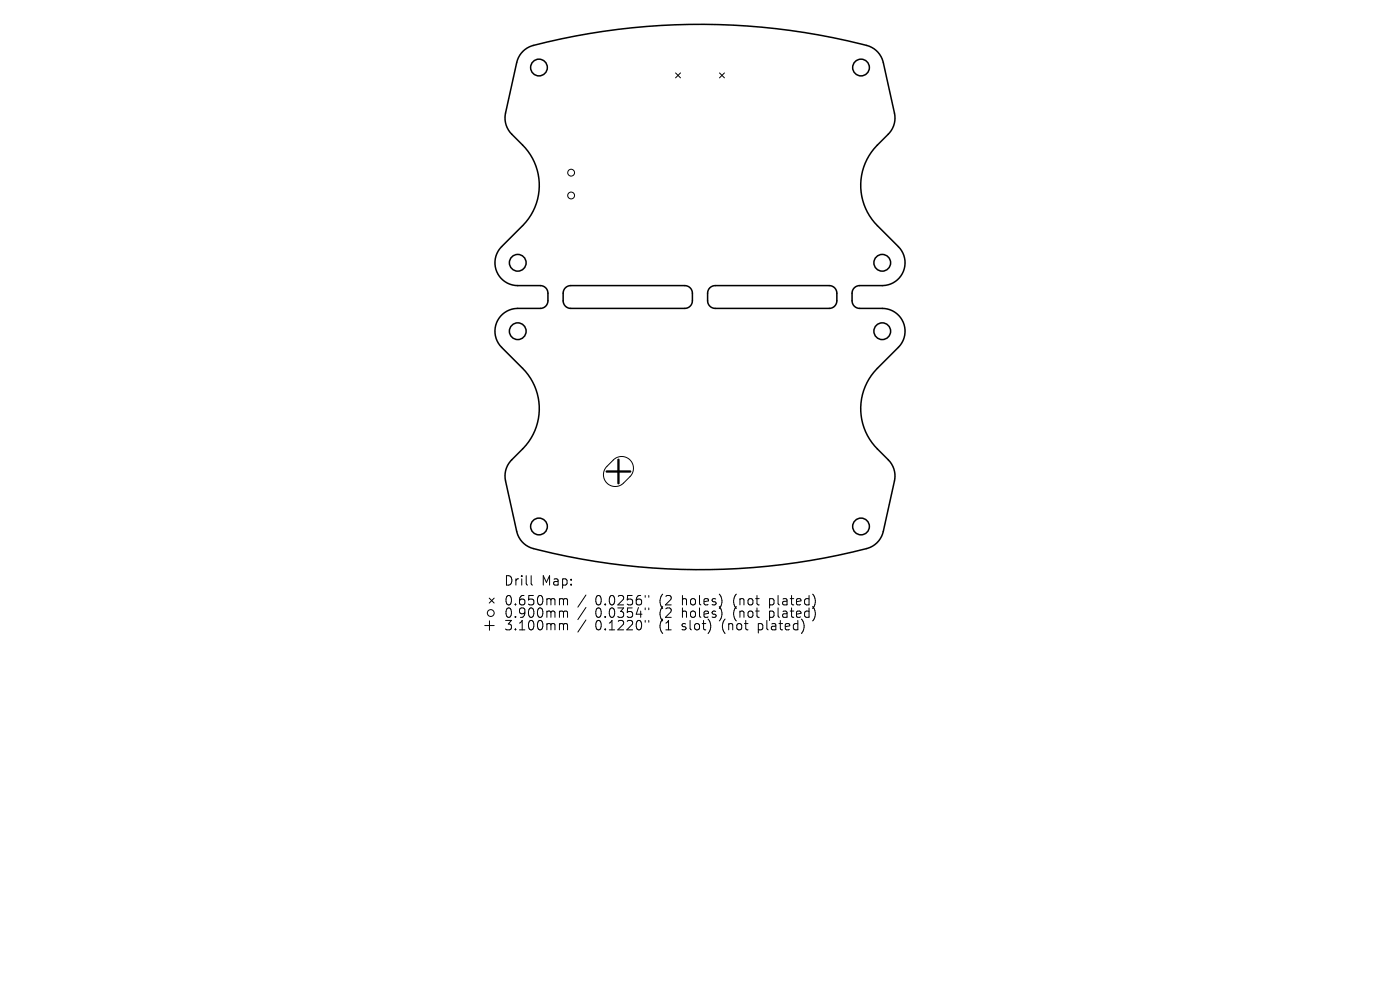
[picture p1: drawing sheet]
<svg xmlns="http://www.w3.org/2000/svg" width="297mm" height="210mm" viewBox="0 0 297 210" stroke-linecap="round" stroke-linejoin="round" font-family="sans-serif">
<defs><g id="words">
<g font-size="2.8">
<text x="106.8" y="124.5">Drill</text>
<text x="114.8" y="124.5">Map:</text>
<text x="106.8" y="128.7">0.650mm</text>
<text x="106.8" y="131.3">0.900mm</text>
<text x="126.3" y="128.7">0.0256&quot;</text>
<text x="126.3" y="131.3">0.0354&quot;</text>
<text x="140" y="128.7">(2</text>
<text x="140" y="131.3">(2</text>
<text x="145" y="128.7">holes)</text>
<text x="145" y="131.3">holes)</text>
<text x="156" y="128.7">(not</text>
<text x="156" y="131.3">(not</text>
<text x="163.8" y="128.7">plated)</text>
<text x="163.8" y="131.3">plated)</text>
<text x="106.8" y="134">3.100mm</text>
<text x="126.3" y="134">0.1220&quot;</text>
<text x="140" y="134">(1</text>
<text x="145" y="134">slot)</text>
<text x="153.6" y="134">(not</text>
<text x="161.5" y="134">plated)</text>
</g>
</g></defs>
<g fill="none" stroke="#000" stroke-width=".32">
<path d="M111 10.9l1.4-1a140.4 140.4 0 0 1 72-.1 4.8 4.8 0 0 1 3 3.5l2.4 10.7a4.8 4.8 0 0 1-1.3 4.5l-2.4 2.3a12.1 12.1 0 0 0 0 17.1l4.5 4.4a4.8 4.8 0 0 1 1 5.3 4.8 4.8 0 0 1-4.4 3h-4.8a1.61 1.61 0 0 0-1.6 1.6v1.6a1.61 1.61 0 0 0 1.6 1.6h4.8a4.8 4.8 0 0 1 4.4 3 4.8 4.8 0 0 1-1 5.3l-4.5 4.4a12.1 12.1 0 0 0 0 17.1l2.4 2.4a4.8 4.8 0 0 1 1.3 4.4l-2.4 10.7a4.8 4.8 0 0 1-3.5 3.7 141.4 141.4 0 0 1-71.3-.2 4.8 4.8 0 0 1-3-3.5l-2.4-10.7a4.8 4.8 0 0 1 1.3-4.4l2.4-2.4a12.1 12.1 0 0 0 0-17.1l-4.5-4.4a4.8 4.8 0 0 1-1-5.3 4.8 4.8 0 0 1 4.4-3h4.8a1.61 1.61 0 0 0 1.6-1.6v-1.6a1.61 1.61 0 0 0-1.6-1.6h-4.8a4.8 4.8 0 0 1-4.4-3 4.8 4.8 0 0 1 1-5.3l4.5-4.4a12.1 12.1 0 0 0 0-17.1l-2.4-2.3a4.8 4.8 0 0 1-1.3-4.5l2.4-10.7 .7-1.6zM120 61l.5-.3 .6-.1h24.2a1.61 1.61 0 0 1 1.6 1.6v1.6a1.61 1.61 0 0 1-1.6 1.6h-24.2a1.61 1.61 0 0 1-1.6-1.6v-1.9zM150.6 61l.6-.3 .5-.1h24.2a1.61 1.61 0 0 1 1.6 1.6v1.6a1.61 1.61 0 0 1-1.6 1.6h-24.2a1.61 1.61 0 0 1-1.6-1.6v-1.9z"/>
<circle cx="114.3" cy="14.3" r="1.77"/>
<circle cx="182.7" cy="14.3" r="1.77"/>
<circle cx="109.8" cy="55.7" r="1.77"/>
<circle cx="187.2" cy="55.7" r="1.77"/>
<circle cx="109.8" cy="70.3" r="1.77"/>
<circle cx="187.2" cy="70.3" r="1.77"/>
<circle cx="114.3" cy="111.7" r="1.77"/>
<circle cx="182.7" cy="111.7" r="1.77"/>
</g>
<g fill="none" stroke="#000" stroke-width=".21">
<path d="M143.3 15.5l1.1 1M144.4 15.5l-1.1 1M152.6 15.5l1.1 1M153.7 15.5l-1.1 1M128.8 98.9l1.3-1.3a2.5 2.5 0 0 1 3.6 0 2.5 2.5 0 0 1 0 3.5l-1.4 1.4a2.5 2.5 0 0 1-3.5 0 2.5 2.5 0 0 1 0-3.6zM102.8 132.7h2M103.8 126.9l1 1M103.8 131.7v2M104.8 126.9l-1 1M112.7 122.1v1.7l.3 .3M119 127h.3l.2 .3M119 129.6h.3l.2 .3"/>
<path d="M119 132.3h.3l.2 .3M119.5 127.3l.3-.3 .5 .1 .1 1.2M119.5 127.3v1M119.5 129.9v1.1M119.5 132.6v1M119.5 129.9l.3-.3 .5 .1 .1 1.3M119.5 132.6l.3-.3 .5 .1 .1 1.2M124.3 126.2l-1.7 2.6M124.3 128.9l-1.7 2.5M124.3 131.5l-1.7 2.6M136.9 126.3v.4M136.9 129v.3"/>
<path d="M136.9 131.6v.4M137.6 126.3v.4M137.6 129v.3M137.6 131.6v.4"/>
<circle cx="121.2" cy="36.6" r=".73"/>
<circle cx="121.2" cy="41.5" r=".73"/>
<circle cx="104.1" cy="130" r=".73"/>
</g>
<path d="M131.2 97.5v5M128.7 100h5" fill="none" stroke="#000" stroke-width=".5"/>
<use href="#words"/>
</svg>
